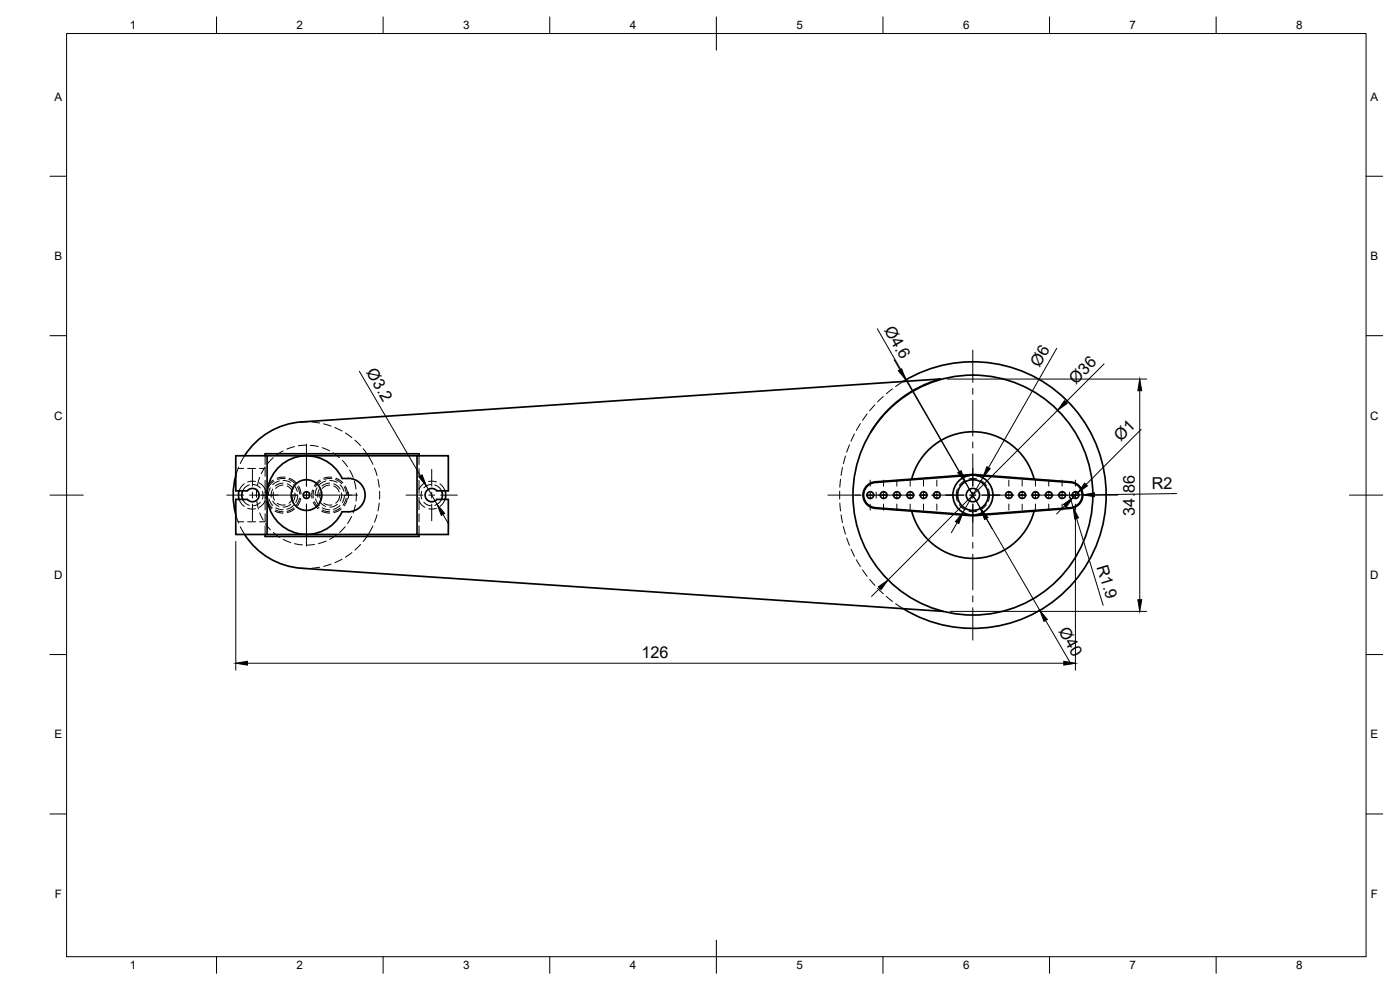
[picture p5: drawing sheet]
<svg xmlns="http://www.w3.org/2000/svg" width="420mm" height="297mm" viewBox="0 0 420 297" stroke-linecap="round" stroke-linejoin="round" font-family="sans-serif">
<defs><g id="words">
<g font-size="4.9">
<text x="265.2" y="98.9" transform="rotate(60 265.2 98.9)">Ø4.6</text>
<text x="109.8" y="111.7" transform="rotate(60 109.8 111.7)">Ø3.2</text>
<text x="312" y="110.4" transform="rotate(-60 312 110.4)">Ø6</text>
<text x="322.9" y="115.5" transform="rotate(-45 322.9 115.5)">Ø36</text>
<text x="336.4" y="132.7" transform="rotate(-45 336.4 132.7)">Ø1</text>
<text x="345.7" y="146.8" transform="rotate(-1 345.7 146.8)">R2</text>
<text x="340.6" y="154.7" transform="rotate(-90 340.6 154.7)">34.86</text>
<text x="329.1" y="170.2" transform="rotate(73 329.1 170.2)">R1.9</text>
<text x="317.5" y="189.4" transform="rotate(60 317.5 189.4)">Ø40</text>
<text x="192.5" y="197.5">126</text>
</g>
<g font-size="3.5">
<text x="39" y="8.8">1</text>
<text x="89" y="8.8">2</text>
<text x="139" y="8.8">3</text>
<text x="189" y="8.8">4</text>
<text x="239" y="8.8">5</text>
<text x="289" y="8.8">6</text>
<text x="339" y="8.8">7</text>
<text x="389" y="8.8">8</text>
<text x="16.3" y="30.2">A</text>
<text x="411.3" y="30.2">A</text>
<text x="16.3" y="78">B</text>
<text x="411.3" y="78">B</text>
<text x="16.2" y="125.9">C</text>
<text x="411.2" y="125.9">C</text>
<text x="16.2" y="173.7">D</text>
<text x="411.2" y="173.7">D</text>
<text x="16.3" y="221.6">E</text>
<text x="411.3" y="221.6">E</text>
<text x="16.4" y="269.4">F</text>
<text x="411.4" y="269.4">F</text>
<text x="39" y="290.8">1</text>
<text x="89" y="290.8">2</text>
<text x="139" y="290.8">3</text>
<text x="189" y="290.8">4</text>
<text x="239" y="290.8">5</text>
<text x="289" y="290.8">6</text>
<text x="339" y="290.8">7</text>
<text x="389" y="290.8">8</text>
</g>
</g></defs>
<!-- layer: Visible -->
<g fill="none" stroke="#000" stroke-width=".51">
<path d="M271 114.5a40 40 0 0 1 61 34 40 40 0 0 1-61 34.1M282.2 113.7l-191.7 12.9a22 22 0 0 0-17.1 10.1M282.2 113.7a35.8 35.8 0 0 0-20.9 16M79.6 136.7v-.5h46.2v.5M80.2 136.7h45v23.7h-45zM80.2 136.7h-9.4v10.6h3.4M110.2 136.1l.3 .6M125.2 136.7h9.4v10.6l-3.5-.1a2 2 0 0 0-2.9-.1 2 2 0 0 0 0 2.9 2 2 0 0 0 2.9-.2h3.5v10.6h-9.4M70.8 142.7a22 22 0 0 0 0 11.7M71.8 147.2l-.2 1.1 .2 1.5M72.8 147.2l-.2 1.6 .2 1M74.2 149.8h-3.4v10.6h9.4"/>
<path d="M74.2 147.2a2 2 0 0 1 2.9-.1 2 2 0 0 1 0 2.9 2 2 0 0 1-2.9-.2M102.7 153.5a11.8 11.8 0 0 1-18 4.3 11.8 11.8 0 0 1 0-18.5 11.8 11.8 0 0 1 18 4.2 5.9 5.9 0 0 1 5.7 1.8 5 5 0 0 1 .7 5.4 5 5 0 0 1-4.5 2.9h-1.9M132.5 147.2l.3 1.1-.3 1.5M133.6 147.2l.2 1.1-.2 1.5M263 152.4l28.1 2.1M273.6 143.7l18.6-1.3 28.8 2.2a4 4 0 0 1 4 3.9 4 4 0 0 1-4 4l-10.6 .9M273.6 143.7l-10.6 .9a4 4 0 0 0-4 3.9 4 4 0 0 0 4 4l28 2.2M273.6 153.3a19 19 0 0 0 18.4 14.2 19 19 0 0 0 18.4-14.2M273.6 143.7a19 19 0 0 1 18.4-14.2 19 19 0 0 1 18.4 14.2M291.1 154.7h1.8M291.1 142.6l-28.1 2.1a3.8 3.8 0 0 0-3.8 3.8 3.8 3.8 0 0 0 3.8 3.8M292.9 142.6l28.1 2.1a3.8 3.8 0 0 1 3.8 3.8 3.8 3.8 0 0 1-3.8 3.8"/>
<path d="M310.4 153.4l-17.5 1.3M321 152.4l-28.1 2.1M73.4 160.3a22 22 0 0 0 17.1 10.2M79.6 160.4v.6h46.2v-.6M90.5 170.5l192.6 12.9M110.5 160.3l-.3 .6"/>
<circle cx="92" cy="148.5" r="4.6"/>
<circle cx="92" cy="148.5" r="1.01"/>
<circle cx="261.2" cy="148.5" r="1.01"/>
<circle cx="265.2" cy="148.5" r="1.01"/>
<circle cx="269.2" cy="148.5" r="1.01"/>
<circle cx="273.2" cy="148.5" r="1.01"/>
<circle cx="277.2" cy="148.5" r="1.01"/>
<circle cx="281.2" cy="148.5" r="1.01"/>
<circle cx="292" cy="148.5" r="2"/>
<circle cx="292" cy="148.5" r="4.6"/>
<circle cx="292" cy="148.5" r="36"/>
<circle cx="292" cy="148.5" r="6"/>
<circle cx="302.8" cy="148.5" r="1.01"/>
<circle cx="306.8" cy="148.5" r="1.01"/>
<circle cx="310.8" cy="148.5" r="1.01"/>
<circle cx="314.8" cy="148.5" r="1.01"/>
<circle cx="318.8" cy="148.5" r="1.01"/>
<circle cx="322.8" cy="148.5" r="1.01"/>
</g>
<!-- layer: Hidden -->
<g fill="none" stroke="#000" stroke-width=".3">
<path d="M265.1 118.9l-1.7 1.7M267.8 116.7l-1.8 1.5M271 114.5l-2.2 1.5M73.4 136.7l-1.3 2.4M79.6 136.7v2.7M82 137.3l-1.7 1.8M85 135.3l-2 1.3M88.4 134l-2.3 .8M92 133.5l-2.4 .3M92.4 126.6h-1.9M93.1 133.6l2.4 .4M93.6 126.6l2.3 .3"/>
<path d="M96.7 134.3l2.2 1M97.1 127.2l2.3 .7M99.9 135.9l2 1.4M100.5 128.3l2.1 1M102.8 138.2l1.5 1.8M103.7 129.9l1.9 1.4M106.5 132.1l1.7 1.6M109 134.6l1.1 1.6M110.5 136.7l1.4 2.6M125.8 136.7v2.7M253.7 136.8l-.6 2.3M254.9 133.5l-.8 2.2"/>
<path d="M256.4 130.2l-1 2.2M258.2 127.1l-1.2 2.1M260.2 124.2l-1.3 1.9M262.6 121.5l-1.6 1.8M70.8 154.4l.8 2.5M71.5 140.6h1.6M71.5 156.6h1.6M71.6 140.2l-.8 2.5M71.8 149.8l.5 1.1 1 1M72.1 158l1.3 2.4M72.8 149.8l1 1.3 1 .5M73.3 145.2l-1 1-.5 1.1"/>
<path d="M74.3 140.6h2.4M74.3 156.6h2.4M74.3 152.5l.9 .2 1.5-.1M74.8 145.5l-1 .6-1 1.2M76 145.4l1.2 .3 .9 .7M76.7 144.5l-1.5-.1-.9 .2M77.1 146.8l-.1 2.4M77.1 150.4l.5 2.3M77.8 144.9l1.1 .9 .7 1M77.9 140.6h1.7M77.9 156.6h1.7M77.9 143.2l-.6 2.4"/>
<path d="M77.9 153.9l1.1 2.2M78.1 150.7l-.9 .7-1.2 .3M78.7 147.4l.3 1.2-.3 1.1M79.6 150.4l-.7 .9-1.1 .9M79.6 149.1v1.3M79.6 146.8v1.1M79.6 140.6v2.3M79.6 144.1v2.7M79.6 150.4v2.6M79.6 154.2v2.3M79.6 157.7v2.7M79.6 140l-1.2 2.1"/>
<path d="M79.6 157.1l1.6 1.8M79.8 147l-.2 1.4 .1 1.1M80 150.7l1.5 2M80.2 147.1l-.2 2.3M80.4 150.5l1.3 1.9M80.7 149.7l.3 .9 .9 1.1M81.2 146.4l-.6 2.2M81.9 146.8l-.5 1.1v1.3M81.9 150.4l.8 .9 1 .6M82 144l-1.7 1.8M82 159.8l1.9 1.4M82.1 147.6l-.1 1.2 .4 1.3"/>
<path d="M82.2 144.4l-1.6 1.7M82.5 153.4l2.5 .6M82.7 153l2.3 .6M82.8 152.4l2.2 .6M83.2 151l1.3 .5h1.1M83.8 144.3l-1.1 .5-.8 .6M85 144.2l2.2 .5M85 145l-1.1 .1-1.2 .7M85 145.5l-1.5 .4-.8 .6M85.6 143.6l-2.3 .3M85.6 143.2l-2.5 .3M86.1 145.8l1.1 .7 .6 1.1"/>
<path d="M86.2 145.2l1.3 .8 .6 .7M86.7 143.9l1.9 1.2M86.8 143.5l1 .5 1.1 .9M87.3 151.3l-1 .6-1.3 .3M87.9 148.9l-.4 1.3-.8 .8M88.1 151.7l-.9 .6-1.1 .5M88.1 145.5l.8 1 .3 .9M88.2 152.4l-2.1 1M88.4 152.7l-2.2 1.1M88.5 147.9v1.1l-.4 1.3M89.3 146.1l.6 2.2M89.3 148.6l-.2 1.4-.3 .8"/>
<path d="M89.6 145.9l.7 2.4M89.9 149.4l-.4 1.2-.6 1M90.3 149.5l-1 2.3M93.8 147l-.2 1.4v1.1M94 150.7l1.5 2M94.2 147.1l-.2 2.3M94.4 150.5l1.4 1.9M94.7 149.7l.4 .9 .7 1.1M95.2 146.4l-.4 .7-.2 1.5M95.8 146.8l-.4 1.1v1.3M95.8 150.4l.9 .9 1 .6M96 144l-.9 .8-.8 1"/>
<path d="M96.1 147.6l-.1 1.2 .4 1.3M96.2 144.4l-1.6 1.7M96.5 153.4l2.5 .6M96.7 153l2.3 .6M96.8 152.4l2.2 .6M97.2 151l1.3 .5h1.1M97.8 144.3l-1.1 .5-.8 .6M99 145l-1.1 .1-1.3 .7M99 145.5l-1.5 .4-.8 .6M99 144.2l2.2 .5M99.5 143.6l-2.2 .3M99.6 143.2l-2.5 .3"/>
<path d="M100.2 145.2l1.3 .8 .6 .7M100.2 145.8l1 .7 .6 1.1M100.7 143.9l1.9 1.2M100.8 143.5l1 .5 1.1 .9M101.3 151.3l-1 .6-1.3 .3M101.9 148.9l-.4 1.3-.8 .8M102 151.7l-.8 .6-1.1 .5M102.1 145.5l.8 1 .3 .9M102.2 152.4l-2.1 1M102.4 152.7l-.9 .6-1.3 .5M102.5 147.9v1.1l-.4 1.3M103.3 146.1l.6 2.2"/>
<path d="M103.4 148.6l-.1 .8-.6 1.4M103.6 158l-1.7 1.8M103.6 145.9l.6 1.2 .2 1.2M103.9 149.4l-.9 2.2M104.3 149.5l-.5 1.5-.5 .8M104.9 141l1.1 2.2M105.5 155l-1.2 2.1M106.4 144.4l.4 2.3M106.7 151.5l-.7 2.4M106.9 147.9l-.1 2.5M111.9 157.8l-1.4 2.6M112.4 140.4l.8 2.3"/>
<path d="M113.2 154.4l-.8 2.3M113.4 143.8l.4 2.4M113.8 150.9l-.4 2.4M113.9 147.4v2.3M125.8 146.8v1.2M125.8 149.2v.6a1.96 1.96 0 0 0 1 2l.7 .4M125.8 140.6v2.3M125.8 144.1v2.7M125.8 150.4v2.6M125.8 154.2v2.3M125.8 157.7v2.7M126.6 147.4l-.2 1.2 .2 1.1"/>
<path d="M127.2 150.7l1 .7 1.1 .3M127.5 144.9l-1.1 .9-.6 1M128.6 144.5l1.5-.1 .9 .2M129.3 145.4l-1.1 .3-1 .7M130.5 145.5l1.1 .6 .9 1.2M131 152.5l-.9 .2-1.4-.1M132 145.2l1 1 .6 1.1M132.5 149.8l-.9 1.3-1.1 .5M133.6 149.8l-.6 1.1-1 1M252 147.4v2.3M252.1 150.9l.2 2.4M252.3 143.8l-.2 2.4"/>
<path d="M252.4 154.5l.4 2.3M252.8 140.3l-.4 2.3M253.1 158l.6 2.3M287.3 146.7a4.9 4.9 0 0 0 0 3.7M287.9 151.5l.9 .9 .9 .6M289.7 144.1l-1.8 1.6M290.8 153.4h2.3M290.8 143.7h2.4M294.3 144.1l.9 .6 .9 1M296 151.5l-1.7 1.5M296.6 146.7l.4 1.9-.4 1.8M85 161.8l2.2 1"/>
<path d="M88.4 163.1l2.4 .4M90.5 170.5h1.9M94.4 163.4l-2.4 .2M95.9 170.2l-2.3 .3M97.9 162.3l-2.3 .8M99.4 169.3l-2.3 .7M101 160.5l-2.1 1.3M102.6 167.8l-2.1 1M105.6 165.8l-1.9 1.4M108.2 163.4l-1.7 1.6M110.1 161l-1.1 1.5M254.1 161.4l.8 2.2"/>
<path d="M255.4 164.7l1 2.2M257 167.9l1.2 2.1M258.9 171l1.3 1.9M261 173.8l1.6 1.8M263.4 176.5l1.7 1.7M266 179l1.8 1.5M268.8 181.2l2.2 1.4"/>
</g>
<!-- layer: BORDER -->
<g fill="none" stroke="#000" stroke-width=".3">
<path d="M20 10.1h390v276.9h-390zM65 5.1v5M115 5.1v5M165 5.1v5M215 5.1v10M265 5.1v5M315 5.1v5M365 5.1v5M15 52.9h5M410 52.9h5M15 100.7h5M410 100.7h5"/>
<path d="M15 148.6h10M405 148.6h10M15 196.4h5M410 196.4h5M15 244.2h5M410 244.2h5M65 287v5M115 287v5M165 287v5M215 282.1v9.9M265 287v5M315 287v5"/>
<path d="M365 287v5"/>
</g>
<!-- layer: Smart Centers -->
<g fill="none" stroke="#000" stroke-width=".3">
<path d="M292 105.1v9.7M292 116.5v1.8M92 133.3v12.6M292 120.1v10.7M292 132.6v1.8M292 136.2v9.7M68.1 148.6h5M74.9 148.6h14.4M75.8 140.9v5M75.8 147.7v1.7M75.8 151.2v5.1M91.1 148.6h1.8"/>
<path d="M92 147.7v1.7M92 151.2v12.7M94.6 148.6h12.7M104.6 147.7v1.7M121.9 148.6h5M128.7 148.6h1.8M129.6 140.9v5M129.6 147.7v1.7M129.6 151.2v5.1M132.2 148.6h5.1M248.5 148.6h10M259.9 148.6h14.6"/>
<path d="M261.2 144v1.9M261.2 147.7v1.7M261.2 151.2v1.9M263 147.7v1.7M265.2 144v1.9M265.2 147.7v1.7M265.2 151.2v1.9M269.2 144v1.9M269.2 147.7v1.7M269.2 151.2v1.9M273.2 144v1.9M273.2 147.7v1.7"/>
<path d="M273.2 151.2v1.9M275.8 148.6h2.7M277.2 144v1.9M277.2 147.7v1.7M277.2 151.2v1.9M279.6 148.6h9.7M281.2 144v1.9M281.2 147.7v1.7M281.2 151.2v1.9M291.1 148.6h1.7M292 147.7v1.7M292 151.2v9.7"/>
<path d="M294.6 148.6h9.7M302.8 144v1.9M302.8 147.7v1.7M302.8 151.2v1.9M305.4 148.6h2.7M306.8 144v1.9M306.8 147.7v1.7M306.8 151.2v1.9M309.4 148.6h14.6M310.7 144v1.9M310.7 147.7v1.7M310.7 151.2v1.9"/>
<path d="M314.7 144v1.9M314.7 147.7v1.7M314.7 151.2v1.9M318.7 144v1.9M318.7 147.7v1.7M318.7 151.2v1.9M321 147.7v1.7M322.7 144v1.9M322.7 147.7v1.7M322.7 151.2v1.9M325.4 148.6h10M292 162.7v1.8"/>
<path d="M292 166.3v10.7M292 178.8v1.8M292 182.4v9.7"/>
</g>
<!-- layer: FD_Dimensions -->
<g fill="none" stroke="#000" stroke-width=".3">
<path d="M263.3 98.6l24.6 42.9M107.8 111.4l18.4 31.4M268.3 107.9l1.8 3M271.8 114l40.3 69.1M284.3 113.7h59.8M317.1 104.5l-20.4 35.8M331.3 109.2l-11.4 11.4M342.1 117.2v62.7M317.4 123.1l-50.9 50.9M342.5 128.8l-16.6 16.6M128 145.8l3.2 5.5M132.9 154.3l1.8 3.1"/>
<path d="M287.3 156.8l-1.8 3M289.7 144.6l4.6 7.9M294.9 143.3l-5.9 10.5M296 155.6l1.7 3M319.6 151.7l-2.5 2.5M322.7 155.2v45.9M323.1 155.5l8 26.1M323.5 147.9l-1.4 1.4M324.2 150.5a3.8 3.8 0 0 1-4.2 1.7M325 148.5l-4 .1 1.1 3.6M353.1 148.1l-24.6 .3M70.8 162.5v38.6"/>
<path d="M264 176.5l-2.4 2.5M74.3 199h245M285.2 183.4h58.9M313.8 186.2l7.6 13"/>
</g>
<g fill="#000" stroke="#000" stroke-width=".3">
<path d="M269.6 111.2l1-.5 1.2 3.3zM342.1 113.7l.5 3.5h-1.1zM319.5 120.2l.8 .8-2.9 2.1zM125.7 143.1l1-.6 1.3 3.3zM131.2 151.3l2.3 2.7-1.1 .6zM289 153.8l-1.2 3.3-1.1-.6zM287.4 141.8l1-.6 1.3 3.4zM296.2 140l1 .6-2.3 2.7zM294.3 152.5l2.2 2.8-1 .6zM319.2 151.3l2.9-2-2.1 2.9zM322.1 152.2l1.6 3.2-1.2 .3zM325.5 145l.8 .8-2.8 2.1z"/>
<path d="M325 148.5l3.4-.6 .1 1.1zM263.6 176.1l2.9-2.1-2.1 2.9zM341.5 179.9h1.1l-.5 3.5zM70.8 199l3.5-.6v1.2zM312.1 183.1l2.2 2.8-1 .5zM319.3 198.4l3.4 .6-3.4 .6z"/>
</g>
<use href="#words"/>
</svg>
